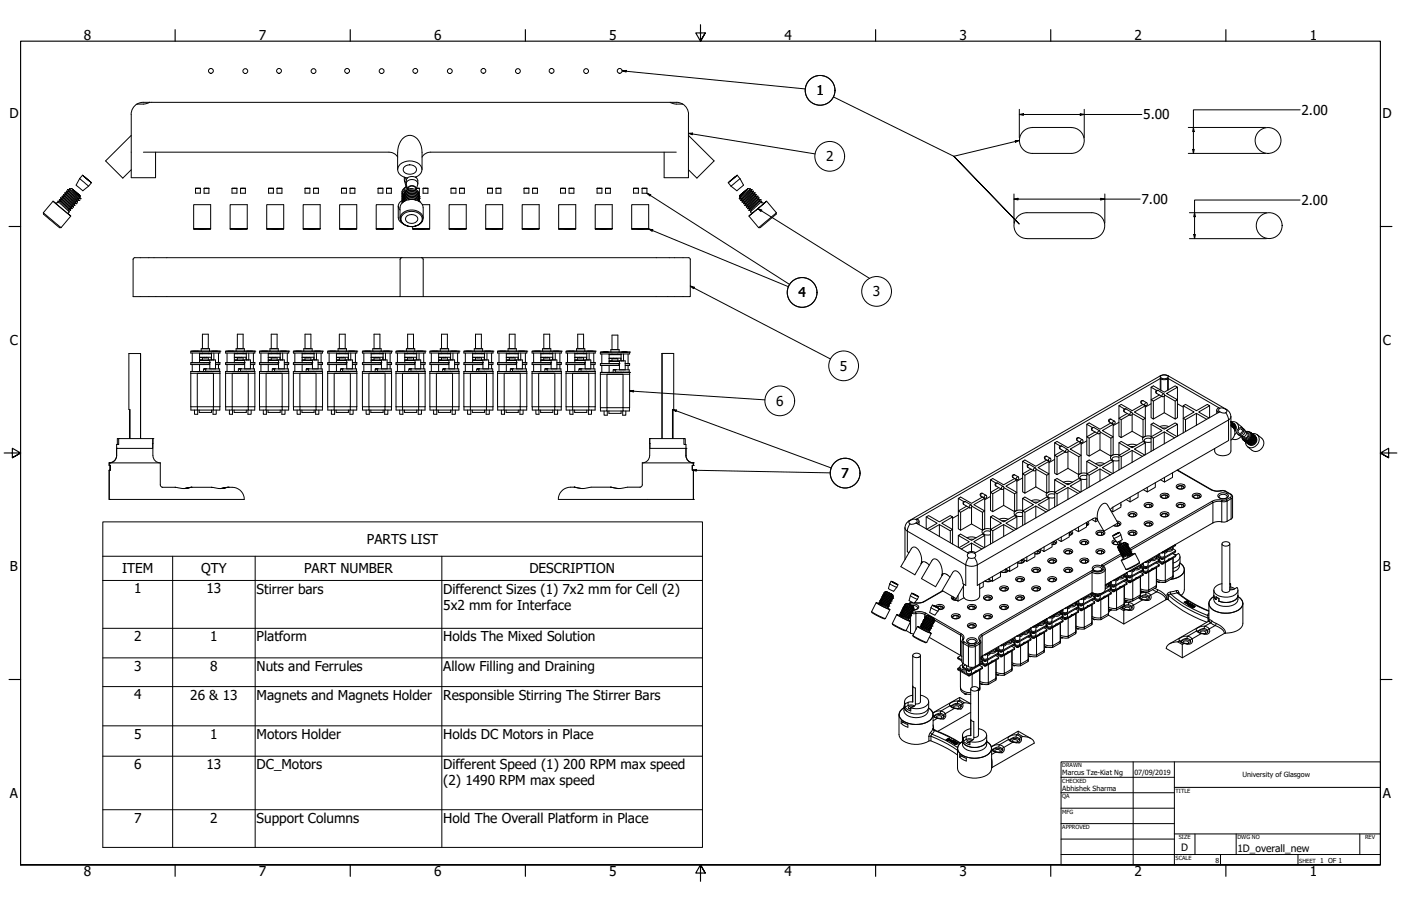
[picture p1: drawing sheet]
<svg xmlns="http://www.w3.org/2000/svg" width="864mm" height="559mm" viewBox="0 0 864 559" stroke-linecap="round" stroke-linejoin="round" font-family="sans-serif">
<defs><g id="words">
<g font-size="8.4">
<text x="52" y="24">8</text>
<text x="160" y="24">7</text>
<text x="268" y="24">6</text>
<text x="376" y="24">5</text>
<text x="483" y="24">4</text>
<text x="591" y="24">3</text>
<text x="699" y="24">2</text>
<text x="807" y="24">1</text>
<text x="503" y="59">1</text>
<text x="802" y="71">2.00</text>
<text x="6" y="73">D</text>
<text x="705" y="74">5.00</text>
<text x="852" y="73">D</text>
<text x="509" y="100">2</text>
<text x="704" y="126">7.00</text>
<text x="802" y="126">2.00</text>
<text x="492" y="183">4</text>
<text x="538" y="183">3</text>
<text x="6" y="213">C</text>
<text x="852" y="213">C</text>
<text x="518" y="229">5</text>
<text x="478" y="250">6</text>
<text x="519" y="295">7</text>
<text x="226" y="336">PARTS LIST</text>
<text x="6" y="352">B</text>
<text x="75" y="354">ITEM</text>
<text x="124" y="354">QTY</text>
<text x="187" y="354">PART NUMBER</text>
<text x="326" y="354">DESCRIPTION</text>
<text x="852" y="352">B</text>
<text x="83" y="366">1</text>
<text x="127" y="366">13</text>
<text x="158" y="366">Stirrer bars</text>
<text x="273" y="366">Differenct Sizes (1) 7x2 mm for Cell (2)</text>
<text x="273" y="376">5x2 mm for Interface</text>
<text x="83" y="396">2</text>
<text x="130" y="395">1</text>
<text x="158" y="396">Platform</text>
<text x="273" y="396">Holds The Mixed Solution</text>
<text x="83" y="414">3</text>
<text x="130" y="414">8</text>
<text x="158" y="414">Nuts and Ferrules</text>
<text x="273" y="414">Allow Filling and Draining</text>
<text x="83" y="431">4</text>
<text x="117" y="431">26 &amp; 13</text>
<text x="158" y="432">Magnets and Magnets Holder</text>
<text x="273" y="432">Responsible Stirring The Stirrer Bars</text>
<text x="83" y="456">5</text>
<text x="130" y="456">1</text>
<text x="158" y="456">Motors Holder</text>
<text x="273" y="456">Holds DC Motors in Place</text>
<text x="83" y="474">6</text>
<text x="127" y="474">13</text>
<text x="158" y="474">DC_Motors</text>
<text x="273" y="475">Different Speed (1) 200 RPM max speed</text>
<text x="273" y="484">(2) 1490 RPM max speed</text>
<text x="6" y="492">A</text>
<text x="852" y="492">A</text>
<text x="83" y="507">7</text>
<text x="130" y="507">2</text>
<text x="158" y="508">Support Columns</text>
<text x="273" y="508">Hold The Overall Platform in Place</text>
<text x="52" y="541">8</text>
<text x="160" y="541">7</text>
<text x="268" y="541">6</text>
<text x="376" y="541">5</text>
<text x="483" y="541">4</text>
<text x="591" y="541">3</text>
<text x="699" y="541">2</text>
<text x="807" y="541">1</text>
</g>
<g font-size="6.3">
<text x="728" y="525">D</text>
<text x="763" y="525">1D_overall_new</text>
</g>
<g font-size="4.4">
<text x="655" y="478">Marcus Tze-Kiat Ng</text>
<text x="699" y="478">07/09/2019</text>
<text x="766" y="479">University of Glasgow</text>
<text x="655" y="488">Abhishek Sharma</text>
</g>
<g font-size="4.2">
<text x="749" y="533">8</text>
<text x="814" y="533">1 OF 1</text>
</g>
<g font-size="3.5">
<text x="655" y="473">DRAWN</text>
<text x="655" y="483">CHECKED</text>
<text x="725" y="489">TITLE</text>
<text x="655" y="492">QA</text>
<text x="655" y="502">MFG</text>
<text x="655" y="511">APPROVED</text>
<text x="727" y="518">SIZE</text>
<text x="763" y="518">DWG NO</text>
<text x="841" y="518">REV</text>
<text x="725" y="530">SCALE</text>
<text x="801" y="533">SHEET</text>
</g>
</g></defs>
<!-- layer: Visible (ANSI) -->
<g fill="none" stroke="#000" stroke-width=".62">
<path d="M84 64a8 8 0 0 0-3 7v39h15v-16M84 64l4-1h330l3 1M92 63l-3 1h-5M413 63l3 1h5M421 64a8 8 0 0 1 3 7v39h-15v-16M81 84l-16 15 11 11 5-5M88 94h152a6 6 0 0 1 5 3M417 94h-152a6 6 0 0 0-5 3M424 84l16 15-10 11-6-5M631 81l2-2h2h25a8 8 0 0 1 8 8 8 8 0 0 1-8 8h-24a8 8 0 0 1-7-5 8 8 0 0 1 2-9zM40 119l1 1 5 5M40 119l7 7"/>
<path d="M40 119h1M41 118l7 7M41 118h.1M41 118v1M41 118h1M41 119l5 5M42 117l7 7M42 117v1M42 117h.1M42 117h1M42 118l5 5M43 116l6 6"/>
<path d="M43 116v1M43 117l5 5M44 116l5 5zM44 116h-1M45 117l4 4M45 117l4 4 1 1M45 117l5 6M45 117l4 3zM49 110l-2 4 4 4 5-5M49 110l6 5M51 108l5 5zM51 108l-2 2"/>
<path d="M52 109l3 3zM121 116h3zM121 116v3h3v-3M126 116h3zM126 116v3h3v-3M143 116v3h3v-3M143 116h3zM148 116h3zM148 116v3h3v-3M166 116h3zM166 116v3h3v-3M171 116h3z"/>
<path d="M171 116v3h3v-3M188 116h3zM188 116v3h3v-3M193 116h3zM193 116v3h3v-3M211 116v3h3v-3M211 116h3zM216 116h3zM216 116v3h3v-3M233 116h3zM233 116v3h3v-3M238 116h3z"/>
<path d="M238 116v3h3v-3M245 105v-11a9 9 0 0 1 8-10 10 10 0 0 1 7 10v11M248 118l1 2M248 119l1 2M248 118h.1M248 119h.1M248 120v1l1 1-1-2M248 119v1l1 1M249 117a2 2 0 0 0 0 3M249 109v3l1 1M249 111l2 5-1 2M249 109l2 2"/>
<path d="M249 103a4 4 0 0 1 8 2 4 4 0 0 1-5 2 4 4 0 0 1-3-3zM250 115a2.1 2.1 0 0 0-1 2 2.1 2.1 0 0 0 0 2M250 113a4 4 0 0 1 4-4 4 4 0 0 1 4 4M250 115l-1 2 1 1M250 115h.1M251 110h.1M251 117a2.6 2.6 0 0 1 3-3 2.6 2.6 0 0 1 3 3M251 117l-1-3a4 4 0 0 1 4-3 4 4 0 0 1 3 3v3M252 117a2.2 2.2 0 0 1 2-2 2.2 2.2 0 0 1 2 2M254 116a5 5 0 0 0-5 4M256 109a5 5 0 0 0 4-5 5 5 0 0 0-4-4 8 8 0 0 0-11 5 6 6 0 0 0 6 5M256 109v1"/>
<path d="M257 116h2zM258 120a5 5 0 0 0-5-4 5 5 0 0 0-4 5M259 116l-1 3M261 116h3zM261 116v3h3v-3M278 116v3h3v-3M278 116h3zM283 116h3zM283 116v3h3v-3M301 116h3zM301 116v3h3v-3M306 116h3z"/>
<path d="M306 116v3h3v-3M323 116h3zM323 116v3h3v-3M328 116h3zM328 116v3h3v-3M346 116v3h3v-3M346 116h2zM351 116h3zM351 116v3h3v-3M368 116h3zM368 116v3h3v-3M373 116h3z"/>
<path d="M373 116v3h3v-3M391 116h3zM391 116v3h3v-3M396 116h3zM396 116v3h3v-3M449 113l2 2M449 113l5-5zM450 112l3-3zM454 108l2 2M456 110l2 4-1 1-3 3-3-3M456 110l-5 5M461 117l-5 4"/>
<path d="M461 117l-5 4v2M461 117l-5 6M461 116h1M462 117l-5 5M462 116l-6 7M462 116v1M463 118l-5 5M463 117l-6 7M463 117h-1M463 117v1M463 117h.1M464 119l-5 5"/>
<path d="M464 118l-7 7 1-2M464 118h.1M464 118h-1M464 118l-6 7 1-1M464 118v1M465 119l-7 7M465 119h-1M465 119v1M27 131a16 16 0 0 0 7 7l3 2h1M27 131l11 9M33 124l-6 7M35 126l-2-2 11 9-2-1"/>
<path d="M36 124v1l-2 1 8 6M36 124l7 7M36 124h1M37 123l1 2 4 4M37 123l6 7M37 123h1M37 122l1 2 5 4M38 122l6 7M38 122h1M38 121l1 1 5 5M38 121l7 7M38 121h2"/>
<path d="M39 120l7 7M39 120h.1M39 120l1 1M39 120h1M40 121l5 5M42 129l1 1M42 129l1 2M43 131l-1 1M43 128l1 1M43 128v2M43 130h.1M44 133l-6 7"/>
<path d="M44 127l1 1M44 127v2M44 129h.1M45 126l1 1M45 126v2M45 128h.1M46 125l1 1M46 125v2M46 127h.1M46 124l2 1M46 124l1 2M47 123l2 1"/>
<path d="M47 123l1 2M48 125h.1M48 122l1 1M48 122l1 2M49 121h.1M49 122v1M49 122l1 1M49 123h1M245 127v7a4 4 0 0 0 3 4M247 135v-7a8 8 0 0 1 12-3l2 3v7M248 132a8 8 0 0 1 13 2 6 6 0 0 1-7 6 5 5 0 0 0 5-2 5 5 0 0 0 0-6 7 7 0 0 0-12 2 5 5 0 0 0 7 6 5 5 0 0 1-6-2 5 5 0 0 1 0-6zM248 121l1 2"/>
<path d="M248 122l1 2M248 120h.1M248 121h.1M248 123v2v-2M248 124a4 4 0 0 0-1 6M248 121v1l1 1M248 122v1l1 1M248 124v1v-1M248 125h.1M251 133a4 4 0 0 1 7 2 4 4 0 0 1-4 3 4 4 0 0 1-4-3zM252 123h2h3M252 123h2h2"/>
<path d="M254 140v1M258 124a6 6 0 0 0-9 0 6 6 0 0 1 9 0M258 121a5 5 0 0 0-4-4 5 5 0 0 0-5 4M258 122a5 5 0 0 0-4-4 5 5 0 0 0-5 4M258 123a5 5 0 0 0-3-4 5 5 0 0 0-5 2l-1 2M258 124a5 5 0 0 0-4-4 5 5 0 0 0-5 4M259 124a5 5 0 0 0-5-3 5 5 0 0 0-5 3 5 5 0 0 1 5-3 5 5 0 0 1 5 3M259 121a5 5 0 0 0-5-4 5 5 0 0 0-5 4M259 121a5 5 0 0 0-5-3 5 5 0 0 0-5 4M259 122a5 5 0 0 0-5-3 5 5 0 0 0-5 4M259 123a5 5 0 0 0-5-3 5 5 0 0 0-5 4M260 126h5v15h-11h11"/>
<path d="M456 121l5-5zM456 121h.1M457 120l3-3zM457 122l-1 1M457 122v2M458 123l-1 1M459 124l-1 2M459 127h.1M460 125l-2 1M460 125l-1 2M460 128h.1M460 126l-1 1"/>
<path d="M461 129h.1M461 127l5-5 1-1-7 7M461 127l-1 1M461 127v2M462 133l11-9zM462 133l6 7M462 130h.1M462 128v2M463 131v1M463 129l-1 1M463 129v2M465 120l-5 5"/>
<path d="M466 121l-5 5-1 2M466 121h1l-7 7M466 120l-7 7M466 120h.1M466 120h-1M466 120v1M468 122l-7 7M468 122h.1M468 122h-2M468 122l-7 7 1-1M468 122l-1 2-5 4M469 123l-7 7"/>
<path d="M469 123h-2M469 123l-1 2-5 4M469 124l-6 7M469 124v1l2 1M469 124h-1M473 124l6 7M479 131l-1 1-4 4-5 4h-1M479 131l-11 9M627 134l3-2 3-1h40a8 8 0 0 1 8 8 8 8 0 0 1-8 8h-40a8 8 0 0 1-7-5 8 8 0 0 1 1-8zM119 141v-15h11v15h-11h11M122 141h5M142 141v-15h10v15h-10h10"/>
<path d="M145 141h4M164 141v-15h11v15h-11h11M167 141h5M187 141v-15h10v15h-10h10M190 141h4M209 141v-15h11v15h-11h11M212 141h5M232 141v-15h10v15h-10h10M235 141h4M248 159l-1 1v23h-165v-23l1-1h341l2 1v23h-165v-23l-1-1M257 141h5M277 141v-15h10v15h-10h10"/>
<path d="M280 141h4M299 141v-15h11v15h-11h11M302 141h5M322 141v-15h10v15h-10h10M325 141h4M344 141v-15h11v15h-11h11M347 141h5M367 141v-15h10v15h-10h10M370 141h4M389 141v-15h11v15h-11h11M392 141h5M247 183h14"/>
<path d="M118 217h18v1h-18v-1h11M118 218v6h5v-6M124 217v-2h5v2M125 218h-2h7h-2M125 218h3M125 215v-9h3v9M125 218h.1M128 218h.1M129 217h7M130 218h.1M130 217h4M130 218v4"/>
<path d="M132 218v4M135 218v6M139 217h18v1h-18v-1h12M140 218v6h4v-6M146 217v-2h5v2M146 218h-2h8h-2M146 218h4M146 215v-9h4v9M146 218h.1M150 218h.1M151 217h6M152 218v4"/>
<path d="M152 217h4M153 218v4M156 218v6M160 217h18v1h-18v-1h12M161 218v6h4v-6M166 217v-2h6v2M167 218h-2h8h-2M167 218h4M167 215v-9h4v9M167 218h.1M171 218h.1M172 217h6"/>
<path d="M173 218h.1M173 217h4M173 218v4M174 218v4M177 218v6M181 217h18v1h-18v-1h11M182 218v6h4v-6M187 217v-2h5v2M188 218h-2h8h-2M188 218h4M188 215v-9h4v9M188 218h.1"/>
<path d="M192 218h.1M192 217h7M193 218h.1M194 217h4M194 218v4M195 218v4M198 218v6M202 217h18v1h-18v-1h12M203 218v6h4v-6M208 217v-2h6v2M209 218h-2h8h-2M209 218h4"/>
<path d="M209 215v-9h4v9M209 218h.1M213 218h.1M214 217h6M215 218h.1M215 217h4M215 218v4M216 218v4M219 218v6M223 217h18v1h-18v-1h12M224 218v6h5v-6M230 217v-2h5v2"/>
<path d="M231 218h-2h7h-2M231 218h3M231 215v-9h3v9M231 218h.1M234 218h.1M235 217h6M236 218h.1M236 217h4M236 218v4M238 218v4M240 218v6M244 217h18v1h-18v-1h12"/>
<path d="M245 218v6h4v-6M251 217v-2h5v2M251 218h-2h8h-2M251 218h4M251 215v-9h4v9M251 218h.1M255 218h.1M256 217h6M257 218h.1M257 217h4M257 218v4M258 218v4"/>
<path d="M261 218v6M265 217h18v1h-18v-1h12M266 218v6h4v-6M271 217v-2h6v2M272 218h-2h8h-2M272 218h4M272 215v-9h4v9M272 218h.1M276 218h.1M277 217h6M278 218h.1M278 217h4"/>
<path d="M278 218v4M279 218v4M282 218v6M286 217h18v1h-18v-1h11M287 218v6h4v-6M292 217v-2h5v2M293 218h-2h8h-2M293 218h4M293 215v-9h4v9M293 218h.1M297 218h.1M297 217h7"/>
<path d="M299 218v4M299 217h4M300 218v4M303 218v6M307 217h18v1h-18v-1h11M308 218v6h4v-6M313 217v-2h5v2M314 218h-2h7h-2M314 218h3M314 215v-9h3v9M314 218h.1M317 218h.1"/>
<path d="M318 217h7M319 218v4M319 217h5M321 218v4M324 218v6M328 217h18v1h-18v-1h12M329 218v6h4v-6M334 217v-2h6v2M335 218h-2h8h-2M335 218h4M335 215v-9h4v9M335 218h.1"/>
<path d="M339 218h.1M340 217h6M341 218h.1M341 217h4M341 218v4M342 218v4M345 218v6M349 217h18v1h-18v-1h11M350 218v6h4v-6M355 217v-2h5v2M356 218h-2h8h-2M356 218h4"/>
<path d="M356 215v-9h4v9M356 218h.1M360 218h.1M360 217h7M362 218v4M362 217h4M363 218v4M366 218v6M370 217h18v1h-18v-1h12M371 218v6h4v-6M372 217h2zM377 217v-1h5v1"/>
<path d="M377 219h-2h8h-2M377 219h4M377 216v-9h4v9M377 218v1M381 218v1M382 217h6M383 218v5M383 217h4M384 217h1zM384 218v5M385 217h1zM387 218v6"/>
<path d="M408 218v53M118 230h18M118 229v1M118 229h18v1M118 224h.1M118 230v23h4v-2h-4M118 229h.1M118 224v1h11M118 224h11M118 225v4h5v-4M123 222h6zM123 229h12"/>
<path d="M123 222h2M123 224h6M123 220h7M123 220l3 1M125 222v-1h3v1M126 220v1M126 224h.1M127 228h8v1h-8zM127 228h-2v1M127 220v1M127 224h.1M128 229h.1"/>
<path d="M128 224h1v1M129 228v-6h4v6M130 229h.1M130 220v2M132 229h.1M133 224h3v1h-3M135 229h1M135 225v3M135 229h.1M136 230v23h-4v-2h-10v-21h10v21h4M136 229h.1M139 230h18"/>
<path d="M139 229v1M139 229h18v1M139 224h1M139 230v21h4v2h-4v-2M139 229h1M140 224h-1v1h12M140 224h11M140 225v4h4v-4M144 222h7zM144 229h12M144 222h2M144 224h7"/>
<path d="M144 220h8M145 220l2 1M146 222v-1h4v1M147 220v1M147 224h.1M148 228v1h9v-1h-9M149 228h-2v1M149 220v1M149 224h.1M149 229h.1M150 224h1v1M151 228v-6h3v6"/>
<path d="M152 229h.1M153 229h.1M154 224h3v1h-3M156 229h1M156 225v3M156 229h.1M157 230v23h-4v-2h-10v-21h10v21h4M157 229h.1M160 230h18M160 229v1M160 229h18v1M160 224h1"/>
<path d="M160 230v23h4v-2h-4M160 229h1M161 224h-1v1h12M161 224h11M161 225v4h4v-4M165 222h7zM165 229h12M165 222h2M165 224h7M165 220h8M166 220l2 1M167 222v-1h4v1"/>
<path d="M168 220v1M168 224h.1M169 228h9v1h-9zM170 227l-2 1v1M170 220v1M170 224h.1M170 227v1M170 229h.1M171 224v1M172 228v-6h3v6M173 229h.1M173 220v2"/>
<path d="M174 229h.1M175 224h3v1h-3M177 229h1M177 225v3M177 229h.1M178 230v23h-4v-2h-10v-21h10v21h4M178 229h.1M181 230h18M181 229v1M181 229h18v1M181 224h1M181 229h1"/>
<path d="M181 230v21h4M182 224h-1v1h12M182 224h11M182 225v4h4v-4M186 222h7zM186 229h12M186 222h2M186 224h7M186 220h8M186 220l3 1M188 222v-1h4v1M189 220v1"/>
<path d="M189 224h.1M190 228h9v1h-9zM191 228h-2v1M191 220v1M191 224h.1M191 229h.1M192 224v1M193 228v-6h3v6M193 229h1M193 220v2M195 229h.1M196 224h3v1h-3"/>
<path d="M198 229h1M198 225v3M198 229h.1M199 230v23h-4v-2h-10v-21h10v21h4M199 229h.1M202 230h18M202 229v1M202 229h18v1M202 224h1M202 230v23h4v-2h-4M202 229h1M203 224h-1v1h12"/>
<path d="M203 224h11M203 225v4h4v-4M207 222h7zM207 229h12M207 222h2M207 224h7M207 220h8M208 220l2 1M209 222v-1h4v1M210 220v1M210 224h.1M211 228h9v1h-9z"/>
<path d="M212 228h-2v1M212 220v1M212 224h.1M212 229h.1M213 224v1M214 228v-6h3v6M215 229h.1M215 220v2M216 229h.1M217 224h3v1h-3M219 229h1M219 225v3"/>
<path d="M219 229h.1M220 230v23h-4v-2M220 229h.1M223 230h18M223 229v1M223 229h18v1M223 224h1M223 230v23h4v-2h-4M223 229h1M224 224h-1v1h12M224 224h11M224 225v4h5v-4"/>
<path d="M229 222h6zM229 229h11M229 222h2M229 224h6M229 220h7M229 220l2 1M231 222v-1h3v1M232 220v1M232 224h.1M233 228h8v1h-8zM233 228h-2v1M233 220v1"/>
<path d="M233 224h.1M233 229h.1M234 224h1v1M235 228v-6h4v6M236 229h.1M236 220v2M238 229h.1M239 224h2v1h-2M240 229h1M240 225v3M240 229h.1M241 230v21h-4v-21h-10v21h10"/>
<path d="M241 229h.1M244 230h18M244 229v1M244 229h18v1M244 224h1M244 229h1M244 230v21h4M245 224h-1v1h12M245 224h11M245 225v4h4v-4M249 222h7zM249 229h12"/>
<path d="M249 222h2M249 224h7M249 220h8M250 220l2 1M251 221v1M251 221h4v1M252 220v1M252 224h.1M253 228h9v1h-9zM254 228h-2v1M254 220v1M254 224h.1"/>
<path d="M254 229h.1M255 224h1v1M256 228v-6h3v6M257 229h.1M257 220v2M258 229h.1M259 224h3v1h-3M261 229h1M261 225v3M261 229h.1M262 230v23h-4v-2h-10v-21h10v21h4M262 229h.1"/>
<path d="M265 230h18M265 229v1M265 229h18v1M265 224h1M265 230v23h4v-2h-4M265 229h1M266 224h-1v1h12M266 224h11M266 225v4h4v-4M270 222h7zM270 229h12M270 222h2"/>
<path d="M270 224h7M270 220h8M271 220l2 1M272 222v-1h4v1M273 220v1M273 224h.1M274 228h9v1h-9zM275 228h-2v1M275 220v1M275 224h.1M275 229h.1M276 224v1"/>
<path d="M277 228v-6h3v6M278 229h.1M278 220v2M279 229h.1M280 224h3v1h-3M282 229h1M282 225v3M282 229h.1M283 230v21h-4v-21h-10v21h10M283 229h.1M286 230h18M286 229v1"/>
<path d="M286 229h18v1M286 224h1M286 230v23h4v-2h-4M286 229h1M287 224h-1v1h12M287 224h11M287 225v4h4v-4M291 222h7zM291 229h12M291 222h2M291 224h7M291 220h8"/>
<path d="M292 220l2 1M294 220v1M294 224h.1M295 228h9v1h-9zM296 228h-2v1M296 220v1M296 224h.1M296 229h.1M297 224v1M297 221h-4v1M297 221v1M298 228v-6h3v6"/>
<path d="M299 229h.1M300 229h.1M301 224h3v1h-3M303 229h1M303 225v3M303 229h.1M304 230v21h-4v-21h-10v21h10M304 229h.1M307 230h18M307 229v1M307 229h18v1M307 224h.1"/>
<path d="M307 230v23h4v-2h-4M307 229h1M307 224v1h11M307 224h11M308 225v4h4v-4M312 222h6zM312 229h12M312 222h2M312 224h6M312 220h7M312 220l3 1M314 222v-1h3v1"/>
<path d="M315 220v1M315 224h.1M316 228h8v1h-8zM316 228h-1v1M316 220v1M316 224h.1M317 229h.1M317 224h1v1M318 222v6M319 222h3v6M319 229h.1M321 229h.1"/>
<path d="M322 224h3v1h-3M324 229h1M324 225v3M324 229h.1M325 230v21h-4v-21h-10v21h10v2h4v-2M325 229h.1M328 230h18M328 229v1M328 229h18v1M328 224h1M328 230v21h4v2h-4v-2M328 229h1"/>
<path d="M329 224h-1v1h12M329 224h11M329 225v4h4v-4M333 222h7zM333 229h12M333 222h2M333 224h7M333 220h8M334 220h2M335 222v-1h4v1M336 228v1M336 224h.1"/>
<path d="M337 228h9v1h-9zM338 227l-2 1M338 220v1M338 224h.1M338 227v1M338 229h.1M339 224v1M340 228v-6h3v6M341 229h.1M341 220v2M342 229h.1M343 224h3v1h-3"/>
<path d="M345 229h1M345 225v3M345 229h.1M346 230v23h-4v-2h-10v-21h10v21h4M346 229h.1M349 230h18M349 229v1M349 229h18v1M349 224h1M349 230v23h4v-2h-4M349 229h1M350 224h-1v1h12"/>
<path d="M350 224h11M350 225v4h4v-4M354 222h7zM354 229h12M354 222h2M354 224h7M354 220h8M355 220l2 1M356 222v-1h4v1M357 220v1M357 224h.1M358 228h9v1h-9z"/>
<path d="M359 227l-2 1v1M359 220v1M359 224h.1M359 227v1M359 229h.1M360 224v1M361 222v6M361 222h3v6M362 229h.1M363 229h.1M364 224h3v1h-3M366 229h1"/>
<path d="M366 225v3M366 229h.1M367 230v21h-4v-21h-10v21h10v2h4v-2M367 229h.1M370 231h18M370 230h18v1M370 224h1M370 231v20h4v2h-4v-2M371 224h-1v1h12M371 230h-1v1M371 225v5h4v-5M375 223h7z"/>
<path d="M375 223h2M375 221h8M376 221h2M377 221v2M377 221h4v2M378 221h.1M378 224h.1M379 230v-2h9v2h-13M380 228h-2v2M380 221h.1M380 224h.1M380 228h.1"/>
<path d="M380 230h.1M381 224h1v1M382 224h-11M382 228v-5h3v5M383 230h.1M384 230h.1M385 224h3v1h-3M387 230h1M387 225v3M387 230h.1M388 231v20h-4v-20h-10v20h10v2h4v-2M710 239v19h1v-11"/>
<path d="M715 233l2 1 3-1M715 233l-150 87 1 1-1 2 31 18 2-1 3 1 150-87-1-1 1-2-31-18M715 233v7M715 232a2.9 2.9 0 0 1 5 1 2.9 2.9 0 0 1-5-1zM720 233v7M726 239v19h-2M80 253v18M120 253v3h2v-3M122 253h10M123 253v1h7v-1M131 253v3h2v-3M141 253v3h2v-3"/>
<path d="M143 253h10M144 253v1h8v-1M153 253v3h2v-3M162 253v3h2v-3M164 253h10M165 253v1h8v-1M174 253v3h2v-3M181 251v2h4v-2M183 253v3h2v-3M185 253h10M186 253v1h8v-1M195 253v3h2v-3"/>
<path d="M204 253v3h2v-3M206 253h10v3h2v-3M207 253v1h8v-1M216 251h-10v-21h10v21h4M226 253v3h2v-3M227 253h10v3h2v-3M229 253v1h7v-1M237 251v2h4v-2M244 251v2h4v-2M246 253v3h2v-3M248 253h10M249 253v1h8v-1"/>
<path d="M258 253v3h2v-3M267 253v3h2v-3M269 253h10v3h2v-3M270 253v1h8v-1M279 251v2h4v-2M288 253v3h2v-3M290 253h10M291 253v1h8v-1M300 253v3h2v-3M300 251v2h4v-2M309 253v3h2v-3M311 253h10"/>
<path d="M312 253v1h7v-1M320 253v3h2v-3M330 253v3h2v-3M332 253h10M333 253v1h8v-1M342 253v3h2v-3M351 253v3h2v-3M353 253h10M354 253v1h8v-1M363 253v3h2v-3M372 253v3h2v-3M374 253h10"/>
<path d="M375 253v2h8v-2M384 253v3h2v-3M415 253v18M684 259h1l2 1a1 1 0 0 1 0 1 1 1 0 0 1-1 0l-2-1zM690 250v19l1 1v-11M693 252h1l4 2a1 1 0 0 1 0 2 1 1 0 0 1-1 0l-4-2zM693 252l-3-2 1-1 7 4 7-4 1 1-7 4 7 4-1 1-7-4M695 255l-5 3 1 1 5-3M698 256v10l-7 4M704 247h1l2 1a1 1 0 0 1 0 2 1 1 0 0 1-1 0l-3-1zM705 259v11l-7-4M706 250v19l-1 1"/>
<path d="M710 249l-4 2M713 241h1l3 2a1 1 0 0 1 1 1 1.1 1.1 0 0 1-2 1l-3-3zM713 241l-3-2 1-1 7 4 6-4 2 1-7 4 7 4h-2l-6-3M715 244l-5 3h1l5-3M718 244v11l-7 3M724 247v11l-6-3M726 249l3 2M729 250v17M731 259v7M737 255v7M745 258l-6-4 7-4-2-1-7 4-6-4-2 1 7 4-7 4 2 1 6-4 7 4M746 250v8"/>
<path d="M750 253v2M751 252a3 3 0 0 1 5 1 2.8 2.8 0 0 1-3 2 2.8 2.8 0 0 1-2-3zM759 257a5 5 0 0 0-3-4l-36-21a5 5 0 0 0-5 0l-155 89a5 5 0 0 0-2 5v19M759 257v21a6 6 0 0 1-10 0v-1M73 271h-1v3M80 271v-18h-1v-35h8v53M94 274v3h-22M400 273l1 4h22M401 273h.1M408 271v-53h7v35v18M422 271v3M650 273v19l2 1v-11"/>
<path d="M654 275l-4-2 2-1 6 4 7-4 1 1-6 4 6 4-1 1-7-4M654 275l4 2a1 1 0 0 1 0 2 1 1 0 0 1-1 0l-4-2a1 1 0 0 1 0-1 1 1 0 0 1 1-1M655 278l-5 3 2 1 5-3M658 279v10l-6 4M664 270h1l2 1a1.1 1.1 0 0 1 1 2 1 1 0 0 1-2 0l-2-2zM666 273v19l-1 1M670 262v18l1 1v-11M670 272l-4 2M673 264l-3-2 1-1 7 4 7-4 1 1-6 4 6 3-1 1-7-3M674 264l4 2a1 1 0 0 1 0 1 1 1 0 0 1-1 0l-4-2a1 1 0 0 1 0-1 1 1 0 0 1 1 0M675 266l-5 3 1 1 6-3M678 267v10l-7 4"/>
<path d="M685 270v11l-7-4M686 262v18l-1 1M690 273v17M690 260l-4 3M695 275l2-1 4 1M698 278v7M706 273v7M710 269h-4a1.8 1.8 0 0 0-1 3l1 1h4M710 262v16M711 270v8M715 263h2h3M718 266v8"/>
<path d="M725 269l-6-3 7-4-2-1-6 4-7-4-1 1 6 4-6 3 1 1 7-4 6 4M726 262v7M757 272l-71 41M759 260v2M759 263h.1M759 260h.1M759 260l1 1v2M759 260h1a3 3 0 0 1 3 4M759 263v-2v-1a2.5 2.5 0 0 1 0 3M759 260l1 2v2v-2l-1-2M759 263a5 5 0 0 1 0 8M760 261a2.5 2.5 0 0 1 0 3l1-2-1-1"/>
<path d="M760 261h.1M760 261a2.5 2.5 0 0 1 1 3v-1l-1-2M760 261a2.7 2.7 0 0 1 1 4 2.7 2.7 0 0 0 0-4M761 261h.1M761 262h.1M761 262l1 1-1 3M761 262a2.8 2.8 0 0 1 0 4M762 261l4 3M762 267l-1 1M763 265a2.1 2.1 0 0 1 3 0 2.1 2.1 0 0 1-1 3 1.9 1.9 0 0 1-2-1 1.9 1.9 0 0 1 0-2zM765 269l-3 2h-2M766 269l1 2z"/>
<path d="M766 264a2.5 2.5 0 0 1 1 4 2.5 2.5 0 0 1-4 0M767 272h.1M767 265l1 2v2h-1h-3M768 272a3 3 0 0 0 4 0 3 3 0 0 0 0-4 4 4 0 0 1 4 3 4 4 0 0 1-3 5 4 4 0 0 1-3 0 4 4 0 0 1-2-4 3 3 0 0 0 4 0 3 3 0 0 0 0-4 3 3 0 0 1 0 4 3 3 0 0 1-4 1M768 266a2.4 2.4 0 0 1 3 2 2.4 2.4 0 0 1-2 3 2.1 2.1 0 0 1-3-2M768 266a2.1 2.1 0 0 1 1 4 2 2 0 0 1-3-1M768 267a1.5 1.5 0 0 1 1 2 1.5 1.5 0 0 1-2 0M769 266a3 3 0 0 1 2 4 3 3 0 0 1-4 1M771 267a3 3 0 0 1-1 4 3 3 0 0 1-4 0M771 267h.1M771 267a3 3 0 0 1 0 4 3 3 0 0 1-4 1 3 3 0 0 0 4-1 3 3 0 0 0 0-4M771 267a3 3 0 0 1 0 4 3 3 0 0 1-4 1"/>
<path d="M772 267a3 3 0 0 1 0 5 3 3 0 0 1-5 0M772 268a3 3 0 0 1 0 4 3 3 0 0 1-4 1M773 268a3 3 0 0 1-1 4 3 3 0 0 1-4 1M773 268a3 3 0 0 1 0 5 3 3 0 0 1-4 0M773 269a3 3 0 0 1 0 4 3 3 0 0 1-4 0M773 269a3 3 0 0 1 0 4 3 3 0 0 1-4 1M773 269h.1M774 269h.1M774 269a3 3 0 0 1 0 5 3 3 0 0 1-4 0M774 269a3 3 0 0 1 0 4 3 3 0 0 1-5 1M775 268l3 2a5 5 0 0 1 0 6 5 5 0 0 1-6 2l-3-2M67 285v2h1v3h-1v18h84a8 8 0 0 0-10-7"/>
<path d="M67 285h32M68 287v3M99 285a5 5 0 0 1-5-4v-10h-21v3h-1v7a4 4 0 0 1-5 4M99 285v14v1l1 1M396 285v14l-1 1h-1M396 285h31M427 287v3M427 285a4 4 0 0 1-4-4v-7h-1v-3h-22v10a5 5 0 0 1-4 4M427 285v2v3v18h-83a8 8 0 0 1 10-8M611 296v19l1 1v-11M614 298h1l3 2a1 1 0 0 1 1 1 1.1 1.1 0 0 1-2 1l-3-3zM614 298l-3-2 1-1 7 4 6-4 2 1-7 4 7 4-2 1-6-4"/>
<path d="M624 293h1l3 1a1 1 0 0 1 0 1 1 1 0 0 1-1 1l-3-2zM627 296v19l-2 1M630 285v18l2 1v-11M630 295l-3 2M634 287h1l3 2a1 1 0 0 1 1 1 1 1 0 0 1-2 0l-4-2zM634 287l-4-2 2-1 6 4 7-4 2 1-7 3 7 4-2 1-6-4M636 289l-6 3 2 1 5-3M638 290v10l-6 4M644 282l1-1 2 2a1 1 0 0 1 1 1 1 1 0 0 1-2 0l-2-1zM645 293v11l-7-4M647 285v18l-2 1M650 296v17"/>
<path d="M650 283l-3 2M655 297h3h3M665 282v11l-7-4M666 296v7M670 292h-3a1.8 1.8 0 0 0-2 3l2 1 3-1M670 285v16M671 293v7M675 286l2-1 4 1M678 289v8M686 292l-6-4 6-3-1-1-7 4-7-4-1 1 7 3-7 4 1 1 7-4 6 4M686 285v7M690 281l-4-1a1.8 1.8 0 0 0-1 3l1 1h4"/>
<path d="M691 282v7M706 281l-7-4 7-4-1-1-7 4-7-4-1 1 6 4-6 4 1 1 7-4 6 3M712 298v3l-5 2M718 294v3l-3-1M723 292v2l-5 3M726 290l21 12 2 1h6l4 2 1 1-1 14a8 8 0 0 1-8 2l-3 1-67 38M728 300v1M100 301h8M108 301h1a16 16 0 0 0 9 0h-5M113 301h5zM118 301h12M131 301h1a16 16 0 0 0 9 0h-6"/>
<path d="M136 301h5zM376 300l-13 1a15 15 0 0 1-9-1l5 1M395 300l-9 1a15 15 0 0 1-10-1l6 1M571 319l7 4-7 3M587 319v17M591 307v19l1 1v-11M591 318l-4 2M594 310l1-1 4 2a1 1 0 0 1 0 2 1 1 0 0 1-1 0l-4-2zM594 309l-3-2h1l7 3 7-3h1l-7 4 7 4-1 1-7-4M596 312l-5 3 1 1 5-3M599 313v10l-7 4M606 316v11l-7-4"/>
<path d="M607 307v19l-1 1M608 305l-2-1a1.1 1.1 0 0 0-2 1 1 1 0 0 0 1 1l2 1a1 1 0 0 0 1 0 1 1 0 0 0 0-1M611 319v17M611 306l-4 2M616 301l-5 3 1 1 5-3M619 301v11l-7 4M625 305v11l-6-4M627 319v7M630 315h-3a1.8 1.8 0 0 0-2 3h2h3M630 307v17M632 316v7M636 309l2-1 3 1"/>
<path d="M638 312v7M646 315l-6-4 7-4h-2l-7 3-6-3h-2l7 4-7 4 2 1 6-4 7 4M647 307v8M650 303h-3a1.8 1.8 0 0 0-2 2 1.8 1.8 0 0 0 2 2h3M652 305v7M658 301v7M666 304l-6-4 6-4-1-1-7 4-6-4-2 1 7 4-7 4 2 1 6-4 7 3M675 320v2l-2-2M676 320l4 8 9-5-6-11a2.4 2.4 0 0 0-3-2 2.4 2.4 0 0 0-2 2l-1 4v5a1.7 1.7 0 0 0-3-1l-72 41M686 313l-2 1M686 313v3l-1-1M691 310v3l-5 3"/>
<path d="M696 317a2 2 0 0 1 2 0 2 2 0 0 1 2 1l-2 1a1.2 1.2 0 0 1-1 0 1.2 1.2 0 0 1-1-2zM697 307v3l-3-2M699 317v2M702 304v3l-5 3M706 312l2 1 2-1M706 312l2-1h1l1 1M707 301v2l-2-1M709 311v2M716 317a2 2 0 0 1 2 0 2 2 0 0 1 2 1l-2 1a1.2 1.2 0 0 1-1 0 1.2 1.2 0 0 1-1-2zM716 306a2 2 0 0 1 2-1 2 2 0 0 1 2 2h-2a1.2 1.2 0 0 1-1 0 1.2 1.2 0 0 1-1-1zM719 305v2M719 317v2"/>
<path d="M726 312l2 1a1 1 0 0 0 1 0 1 1 0 0 0 0-2h-2l-1 1M726 301l1 1 2-1h1M726 301l1-1h2l1 1M728 311v2M736 306a2.1 2.1 0 0 1 2-1 2.1 2.1 0 0 1 2 2h-2a1.2 1.2 0 0 1-2 0 1.2 1.2 0 0 1 0-1zM738 305v2M751 306l1 1 2 1 2-1 1-1M560 322l1-1a2.3 2.3 0 0 1 2-1 2.3 2.3 0 0 1 2 2v1a2.4 2.4 0 0 1-3 1 2.4 2.4 0 0 1-2-2zM567 322v2M571 326v-7l1-1 7 4 7-4 1 1-6 4 6 4h-1l-7-3-6 3M579 324v7M586 327v8"/>
<path d="M591 330v8M591 338l6-4-6-4 1-1 7 4 7-4 1 1-7 4 7 4M593 339l6-4 6 4M596 332l2-1 4 1M599 335v5M607 330v8M611 326h-4a1.8 1.8 0 0 0-1 3l1 1h4M612 327v8M616 320h2h3M619 324v7M626 326l-6-3 7-4-2-1-6 4-7-4-1 1 6 4-6 4h1l7-3 6 3M644 337v3l-3-1"/>
<path d="M649 334v3l-5 3M649 336v-2l1 1a1.3 1.3 0 0 1 0 1 1.3 1.3 0 0 1-1 0M654 331v3l-2-1M659 328l2 1M659 328v3l-5 3M659 328v2M659 340v2M661 329l-2 1M665 325v3l-3-1M667 335a2 2 0 0 1 2-1 2 2 0 0 1 1 1l-2 1a1.2 1.2 0 0 1-1 0 1.2 1.2 0 0 1 0-1zM669 334v2M670 323v1"/>
<path d="M670 322v3l-5 3M676 329l2-1h2v1M676 329l2 1 2-1M677 321l-2 1M679 328v2M679 340v2M686 331l1 1M686 330l4-2zM687 330l2-1zM688 334l-2 1a2.3 2.3 0 0 0 4 0l-1-1M689 323v1M689 334v2"/>
<path d="M689 323h1a1.7 1.7 0 0 1-1 2 1.7 1.7 0 0 1-2-1M689 338h1M689 337h.1M689 339h.1M689 337l4-2zM689 339h1M690 339h1M690 336l3-1zM690 328l1 2M690 339h.1M691 339l-1 1M691 336l-2 1"/>
<path d="M691 330l1 3-2 1-1 1-2-3M691 330l-4 2M693 335h1M694 335l-4 3M694 335h1M694 335l-5 2M694 335h.1M694 336h1l-5 3M695 335l-6 3h1M695 335l-6 4M695 335l-1 1-4 3M695 337h1l-6 3"/>
<path d="M695 336l-4 3M695 336l-5 3M695 338h1l-6 3M696 337l-6 3M696 337l-5 3M696 338l-5 4M696 337h.1M696 339h1l-6 3M696 329l2-1h1l1 1M696 329l2 1 2-1M696 338l-4 4M696 340h1l-5 3"/>
<path d="M696 338h.1M699 328v2M706 324h2h2M706 324l2-1h1l1 1M709 323v1M719 340h-1v3h-1h-2v-2M720 340l-2 1M720 340h.1M723 337l-1 2h-2M723 339l2 1-8 4-4-1M723 339l-1 1h-3M723 338v1"/>
<path d="M725 340l-8 5-4-2M753 335v29a2.8 2.8 0 0 0 5 0v-29M753 335a2.5 2.5 0 0 1 3-1 2.5 2.5 0 0 1 2 2 2.5 2.5 0 0 1-3 1 2.5 2.5 0 0 1-2-2zM549 358l5 3zM549 359l-1 1M550 359l3 1zM559 340l1 1M569 347l-5 8-9-5 7-12a2.4 2.4 0 0 1 4 1l2 5v4a2.4 2.4 0 0 1 2-2 2.4 2.4 0 0 1 2 2l1 1M581 354l-4 8-9-5 6-11a2.4 2.4 0 0 1 3-1 2.4 2.4 0 0 1 2 1l2 5v4a2.3 2.3 0 0 1 2-1 2.3 2.3 0 0 1 2 1l1 1M597 342a2.9 2.9 0 0 1 4 1 2.5 2.5 0 0 1-2 2 2.5 2.5 0 0 1-3-3zM606 359v3l-2 1M610 357v2"/>
<path d="M611 358l-2 1-2-1M612 356v3l-3-2M617 353v3l-5 3M617 353a2.9 2.9 0 0 0 4-1l-1-1v2M622 350v2l-2-1M627 358l2 1a1 1 0 0 0 1 0 1 1 0 0 0 0-2h-2l-1 1M627 347v3l-5 2M629 346l2 1h-2h-2M630 346v1M630 357v2M633 343v3l-3-1M637 352a2.1 2.1 0 0 1 2-1 2.1 2.1 0 0 1 2 1l-2 1a1.2 1.2 0 0 1-2 0 1.2 1.2 0 0 1 0-1z"/>
<path d="M638 341v2l-5 3M639 351v2M641 341l-2-1v2M641 341l-1 1h-2M647 346a2.1 2.1 0 0 1 2-1 2.1 2.1 0 0 1 1 2h-1a1.2 1.2 0 0 1-2 0 1.2 1.2 0 0 1 0-1zM647 357a2.1 2.1 0 0 1 2 0 2.1 2.1 0 0 1 1 1l-1 1a1.2 1.2 0 0 1-2 0 1.2 1.2 0 0 1 0-2zM649 346v1M649 357v2M656 341l2-1h2l1 1M656 341l2 1 2-1h1M657 352a2.1 2.1 0 0 1 2-1 2.1 2.1 0 0 1 1 1l-2 1a1.2 1.2 0 0 1-1 0 1.2 1.2 0 0 1 0-1zM659 351v2"/>
<path d="M667 346a2 2 0 0 1 2-1 2 2 0 0 1 1 2h-2a1.2 1.2 0 0 1-1 0 1.2 1.2 0 0 1 0-1zM669 346v1M673 352v14l-68 39M674 351l3 1 2-1M676 341l2-1h2v1M676 341l2 1 2-1M679 349l2 1v1v13a6 6 0 0 1-8 2M688 357v3a1.6 1.6 0 0 1-2 1 1.6 1.6 0 0 1-1-2M689 357l-1 1M689 357h.1M690 340h1M690 341l6-3-1 1-4 2"/>
<path d="M690 341h1M691 342h1M691 342h.1M691 340l-1 1M691 346l3 5M691 342l6-3-1 2-4 2M691 342l1 1M691 341v1M692 343l5-3-1 1-3 2M692 343h1M692 342h-1M692 343h.1"/>
<path d="M693 343l-1 1M693 358l2 2-4 2 3-2h1M693 355a2.4 2.4 0 0 1-1 2 2.4 2.4 0 0 1-3 0M694 358l2 1 4-2-4 2-2-1M694 355l-1 1 1 1-7 4-3-1M695 357l-1 1-7 4-4-2v1l-2 1M695 353l-9 5M695 356v2h1h2v-2M695 356h-1M697 341h1l-6 3M697 342h-1l-1 1M697 341l1 1-3 1 2-1"/>
<path d="M698 341l-1 1M698 341l-2 1h1M698 341h.1M698 352v2l-1 1h-2v-2M698 342l-5 3-1-1M698 342l2-1-9 5 1-1M698 358l5-2v11l-5 3zM699 351l-1 1M699 351l-1 2M699 351h.1M700 341l2 6M701 356l-1 1"/>
<path d="M702 347v1l-5 2-3 1M702 347l-8 4M703 353l2 1-4 2v1l3-2 1-1M703 350l1 1-7 5-4-2M703 349a2.4 2.4 0 0 1-1 3 2.4 2.4 0 0 1-3-1M703 356v11M704 352l3 1 3-2v1l-4 2-2-2M704 350h-1M705 351l-1 1-8 4-3-1-1 1h-2M705 347l-1 1-7 4h-1M705 350v2h1h2v-2M705 351h-1"/>
<path d="M708 353l5-3v11l-5 3zM709 346h-1v3h-1h-2v-2M709 346l-1 1M711 351h-1M713 347l2 1-4 3 3-2 1-1M713 343l-1 2h-2M713 344l2 1-8 5-4-1M713 344h2M713 344l-2 2h-2M713 344h.1M713 358l2 1h3M713 350v11"/>
<path d="M713 359h2M714 346l2 1 4-2v1l-3 2-3-1M714 346l-7 5-4-2-1 1-2 1M715 342h-1l-7 5h-1M715 345l-1 1M715 344v2l1 1 2-1v-2M715 345h-1M717 340l8-4v1l-8 4h-1M718 347l5-3v11l-5 3zM721 345h-1M723 341l2 2-4 2 4-2 1-2a4 4 0 0 1 1 4 4 4 0 0 1-4 2M723 355v2l-5 2v-1l-5-1"/>
<path d="M723 341l2 1M723 355v2M723 344v11M727 348v1M727 347a5 5 0 0 1 3 5 5 5 0 0 1-3 4l-5 1M727 343v4a5 5 0 0 1-4 4M730 351v13v2l-2 1M753 360h-1a4 4 0 0 0-4 4 4 4 0 0 0 4 4 9 9 0 0 0 11-4v-2l-3 2h-2M758 360h1M537 377l1 1 4 3 4 1M537 377l9 5M540 372l-3 5"/>
<path d="M542 372h-2l9 4-2-1M542 371l-1 1 2 1 4 2M542 371l6 3-1-1M542 372l2 1h-1M542 371l6 2M542 371h1M543 370l6 2M543 370l6 2h-1M543 370v1M543 371l4 2M543 371h-1M543 369l6 2"/>
<path d="M543 369l1 1M543 369h.1M543 371l5 1M543 372l5 2h-1M543 372l4 2M543 372h-1l1 1 4 2M544 368l5 3M544 368v1M544 368h.1M544 370l4 2M544 370h-1M544 367l6 3"/>
<path d="M544 367v1M544 369l5 2M544 369h-1M544 367l6 2M544 367h1M544 367h.1M544 368l5 2M545 366l6 2M545 366v1M545 367l4 2M545 367h-1M545 367l5 1"/>
<path d="M545 365l6 2M545 365l1 1M546 366l4 2M546 366h-1M546 365h-1M546 365h.1M546 365l4 2zM547 365l3 2zM547 374v1M548 372h1M548 372v1M548 373h-1"/>
<path d="M548 373h.1M548 360v3l1 1 2 1 2-3M548 360l5 2M549 376l-3 6M549 371h.1M549 371l-1 1M549 370v1M549 369l1 1M550 370h-1M550 368v1M550 370h.1M550 369h-1"/>
<path d="M550 368h1M550 367l1 1M550 368h.1M551 368h-1M551 368h.1M553 379l-3 6M554 361l-1 1M554 380l-1-1 8 4-1-1M555 379l-1 1h1l5 3v-1M555 379l6 2-1-1M555 379l1 1M555 378l6 2"/>
<path d="M555 378l1 1M555 378h.1M555 378h1M556 377l5 3-5-2M556 377l5 3v-1M556 377v1M556 379l5 1M556 379h-1M556 376l6 3M556 376h1M556 376v1M556 376h.1"/>
<path d="M556 380l5 1M556 380l3 1h2M556 380l-1-1 1 1 4 2v-1M556 376l6 2h-1l-4-2M556 376l6 2v-1M556 377l6 2M556 377h.1M557 375l6 2M557 375h.1M557 375h1M557 374l6 2M557 374l1 1"/>
<path d="M557 375l4 2h2M557 375l-1 1M557 374v1M558 373l5 3M558 373h.1M558 373v1M558 375l5 1M558 374h.1M558 374l5 2M558 374h-1M558 373l5 2v-1M558 373l5 2"/>
<path d="M559 372h.1M559 372l-1 1M559 372l4 2zM560 372l2 2zM561 380h.1M561 367l-1 3 3 2h1l1-2M561 367l4 3M561 378l1 1M562 379h.1M562 366l4 2zM562 366l-1 1M562 376l1 1"/>
<path d="M562 372h-2M563 377h.1M563 376h.1M563 366l3 2zM563 375v1M566 375l-1 1h-2M566 368l-1 2M571 380l5 2M571 380h.1M572 380h.1M572 380l4 2zM572 380h-1"/>
<path d="M572 380l3 1zM574 375l-1 3 2 1h1l2-2M574 375l4 2M575 373l4 2zM575 373l-1 2M576 374l2 1zM578 374a1.9 1.9 0 0 1 2 0 1.9 1.9 0 0 1 1 1l-2 1M579 375l-1 2M580 374v2M581 364l-12 7-5 1M587 369l2 1M588 369h-1"/>
<path d="M590 380v2M591 367v4l-3-2v-1M594 360v2M594 369l-3 2M595 361l-1-1a7 7 0 0 0-6-8l-7 12 8 5 5-7M597 375a2 2 0 0 1 2-1 2 2 0 0 1 2 1l-2 1a1.2 1.2 0 0 1-1 0 1.2 1.2 0 0 1-1-1zM600 374v2M604 360v8a6 6 0 0 1-10 0v-6M607 369l2-1h1l1 1M607 369l2 1 2-1M610 368v2M610 380v2"/>
<path d="M617 363a2 2 0 0 1 2-1 2 2 0 0 1 2 2h-2a1.2 1.2 0 0 1-1 0 1.2 1.2 0 0 1-1-1zM617 375a2 2 0 0 1 2-1 2 2 0 0 1 2 1l-2 1a1.2 1.2 0 0 1-1 0 1.2 1.2 0 0 1-1-1zM620 363v1M620 374v2M627 369l1 1h2l1-1M627 369l1-1h2l1 1M630 368v2M637 363a2.1 2.1 0 0 1 2-1 2.1 2.1 0 0 1 2 2h-2a1.2 1.2 0 0 1-2 0 1.2 1.2 0 0 1 0-1zM639 363v1M650 380l-2 1M650 380h.1M653 378v1h-3"/>
<path d="M654 378a2.4 2.4 0 0 1-2 2 2.4 2.4 0 0 1-2 0M654 379h1M655 378h-1M655 379l-8 5-3-1M655 377l-8 4h-1M655 377v-1l-8 5M655 379h.1M655 379h-1M655 380h.1M658 379l-1 2-2-1M658 375v2a1.6 1.6 0 0 1-2 1 1.6 1.6 0 0 1-1-1M659 374l-1 1"/>
<path d="M660 374l-2 2M660 374h.1M661 379h-1M663 376l2 1-4 2v1l4-2v-1M663 372l-1 1h-2M663 372l-1 2h-3M663 378v12M664 375l2 1 4-2v1l-3 2-3-2M665 373h-2l2 1M665 374l-8 5-3-2M665 374v1l-8 4-3-1M665 370l-9 5"/>
<path d="M665 373v2h1h2v-2M665 374h.1M668 376l5-3v11l-5 3zM669 369h-1v3h-1h-2v-2M670 369l-2 1M670 369h.1M671 374h-1M673 370l2 1-4 3 4-2v-1M673 366l-1 2h-2M673 367l2 2-8 4-4-1M673 367l-1 1-1 1-2-1M673 373v11"/>
<path d="M675 369l2 1 4-2v1l-4 2-3-1M675 369l-9 5-3-2M675 367h-2M675 368v1M675 367v2l1 1 2-1v-2M675 368h-1M678 366l-1 1-2-1M679 370l4-3v11l-4 3zM681 368h.1M681 361l4-2v1l-4 2M683 364l2 2-4 2 4-2M683 378v2l-4 2v-1h-3l-3-1"/>
<path d="M683 379l10 6 26-15a94 94 0 0 0 25 14M683 362v1h-2M683 362h2M683 361v1M683 378v2M683 376h5M683 376h2M683 367v11M684 361h-1M685 363l2 1 3-2v1l-3 2-3-1M685 362l-8 5-3-1-7 4h-1M685 361v1"/>
<path d="M685 362h-1M685 363l-8 5-4-2M685 376l-2 2M685 376h.1M688 361v2l-1 1-2-1M688 364l5-3v12l-5 2zM691 362h-1M692 375h.1M692 375a4 4 0 0 1 6 0M693 377v8M693 373v1l-5 2v-1h-5M693 370l5 1"/>
<path d="M693 361v12M693 372v2M693 376a1.8 1.8 0 0 1 2-2 1.8 1.8 0 0 1 2 2h-1M693 370l2 1M695 371l-2 1M698 375a4 4 0 0 1-6 0M702 369a5 5 0 0 0 6 0M703 369a4 4 0 0 1 5 0M703 367v1l-5 3v-1l-5-1M703 364l5 1M703 367v1M703 364l1 1"/>
<path d="M704 370a1.8 1.8 0 0 1 1-2 1.8 1.8 0 0 1 2 2M704 365l-1 1M713 361v1l-5 3v-1l-5-1M713 361v1M726 366a65 65 0 0 0 19 11M730 371h.1M730 371v1M731 372h.1M731 371h-1M731 371h.1M731 371h2l-2 1h-1M731 371v1"/>
<path d="M732 371h.1M732 371v1M732 372v1M732 373h.1M732 373h1zM732 372h2l-2 1M732 372h-1l1 1M732 372h.1M733 373h1zM733 374l2-1h-1h2l-2 1zM733 373v1M733 372h.1"/>
<path d="M734 374h.1M734 372v1M734 373h.1M735 374h1h1l-2 1zM735 373v1M735 374l1 1M735 374v1M735 375h.1M735 374h.1M736 374l-1 1M736 374v1M736 374h.1"/>
<path d="M745 372v9M748 367l2 3M748 368a5 5 0 0 0-3 5 5 5 0 0 0 4 4 15 15 0 0 0 17-3 5 5 0 0 0-3-6M748 364v6M750 370v-2l1 1v2M750 370h.1M751 371h.1M758 360h1v2M758 363l2 1M759 362l2 1M759 362h-1M763 367a8 8 0 0 1-10 4h-2"/>
<path d="M763 364v6M766 372v12a10 10 0 0 1-11 7l-26 15-10-6a6 6 0 0 1 7-4M550 385l1 1 4 2 8 3M561 381h.1M561 383l-2 6-9-4M563 392v1l4 2 4 1M563 392l8 4M566 386l-3 6M567 387l5 3 1-1M567 387l-1-1 8 5-1-1M567 386l6 2M567 387h2v1"/>
<path d="M567 386v1M567 386h1M568 385l6 3M568 385l6 3-1-1M568 385v1M568 384l6 3M568 384l6 3v-1M568 384l1 1M568 386l5 2M569 384h.1M569 384l6 2M569 384l6 2-1-1"/>
<path d="M569 385h-1M569 385l5 2M569 387l4 1M569 387l2 1 2 1M569 387h-2l2 1 4 1M569 383l6 2M569 383l1 1M569 384l5 2M569 384h-1M569 382l6 3M569 382l6 3v-1M569 382l1 1"/>
<path d="M570 384l3 1h2M570 384h-1M570 381l6 3M570 381l6 3-1-1M570 381v1M570 383l5 2M570 383h-1M570 381l6 2M570 381h1M570 380l6 3M570 380v1M570 382l6 2"/>
<path d="M570 382h-1M571 381l4 2h1M571 381h-1M571 380h-1M573 388h1M573 393l20 12M573 388h.1M574 391l-3 5M574 387h.1M575 385h.1M576 382h.1M576 382v1"/>
<path d="M576 384h.1M587 381l2-1h1l1 1M587 381l2 1 2-1M594 394l-1 2v12l1 1a7 7 0 0 0 6 3l4-2 1-2v-12l-1-2M597 396l2 1 3-1M597 386a2 2 0 0 1 2-1 2 2 0 0 1 2 2h-2a1.2 1.2 0 0 1-1 0 1.2 1.2 0 0 1-1-1zM600 386v1M607 381l2-1h1l1 1M607 381l2 1 2-1M616 399l-8 5h-1M619 398l-1 3h-2v-2M620 397l-1 1"/>
<path d="M620 397l-1 2M620 397h.1M624 399l1 1-3 2v1l3-2v-1M624 395l-1 1h-2M624 396l1 1-8 5-3-2M624 396l-2 1h-2M624 395v1M625 398l2 1 4-2-3 2-3-1M625 395h-1M625 397v1l-8 4-3-2-1 2h-2M625 393v1l-8 4M626 396v2h1h2v-2"/>
<path d="M626 396h-1M629 392v2l-1 1h-2v-2M629 398l5-2v11l-5 3zM630 391l-1 1M630 391l-1 2M630 391h.1M632 396l-1 1M634 393l1 1-3 2v1l3-2v-1M634 389l-1 1-2 1M634 390l1 1-7 5-4-2M634 390l-2 1h-2M634 389v1"/>
<path d="M634 396v11M635 392l2 1 4-2v1l-4 2-3-2M635 390h-1M635 391v1l-8 4-3-1M635 387v1l-7 4h-1M636 390v2h1h1l1-2M636 391h-1M639 393l5-3v11l-5 3zM640 386h-1v3h-1h-2v-2M640 386l-1 1M642 391h-1M644 387l1 1-3 3 3-2v-1"/>
<path d="M644 384l1 2-8 4-3-1M644 384l-2 2h-2M644 384h.1M644 390v11M645 386l2 1 4-2v1l-4 2-3-1M645 384h-1M645 382l-8 4M645 385v1l-8 5-3-2M645 382l-8 5h-1M645 399h-1h5M645 382h.1M645 384l1 2 1 1 1-1v-2"/>
<path d="M645 385h.1M645 399h.1M648 380v3v1l-2-1-1-1M649 387l5-3v12l-5 2zM652 385h-1M653 382l2 1-3 2v1l3-3M653 396v1l-4 2v-1h-3h-2M654 395l-1 2M654 393l4 1M654 393l1 1M654 384v12M655 381l2 1 3-3v1l-3 2-3-1"/>
<path d="M655 380l-8 5-3-2-1 2h-2M658 381l5-2v11l-5 2zM663 390v1l-5 3v-2h-4M663 390v1M663 387l5 1M663 387l2 1M665 388h.1M673 384v1l-5 3v-1l-5-1M673 384v1M673 381l3 1h3M674 382h1M675 382h.1"/>
<path d="M728 396h1a4 4 0 0 0 5 0M728 396a4 4 0 0 1 6 0M729 398v8M729 396a1.8 1.8 0 0 1 2-1 1.8 1.8 0 0 1 2 1l-1 1M739 389a4 4 0 0 0 5 1l1-1M739 390a4 4 0 0 1 5 0M740 390a1.7 1.7 0 0 1 2-1 1.7 1.7 0 0 1 1 1v1M745 383l-24 14M563 404v29M563 404l2-1 2 1a2.5 2.5 0 0 1-2 2 2.5 2.5 0 0 1-2-2zM567 404v29l-1 1h-2v1l-3 2M590 406h1l2 2"/>
<path d="M592 412l-1 1 6 3 4-2v1l-4 2-6-4-1-1M592 411v2l4 1M592 414v11l2 2h4M592 404l-2 2 3 1M593 409l1 3M593 410l-1 1v1l1 1h2M594 411v1M596 413v2l1 1 2-1v-2M596 410v2a1.6 1.6 0 0 0 1 1 1.6 1.6 0 0 0 2-1M602 414h-1M604 410l2 2-4 2 3-2h1M604 413v11v2h-1"/>
<path d="M605 405h1l-1 1M605 407h.1M606 409l1 1 4-2v1l-3 2-3-1M606 409h-1l-7 5-4-2M606 408h-1v1l-7 4-4-2 1-1M606 407v2l1 1 2-1v-2M609 403l-1 3h-2v-2M609 410l5-3v11l-5 3zM610 403h-1M610 403l-1 1M612 408h-1M614 404l2 1-4 3 3-2 1-1"/>
<path d="M614 418v1l-5 3v-1l-5-1M614 401a2.4 2.4 0 0 1-1 2 2.4 2.4 0 0 1-3 0M614 416h5M614 407v11M614 418v1M614 416h2M615 403l2 2 4-3v1l-4 2-2-1M615 401h-1l1 2-7 4-3-1M616 401l-1 2-7 5-3-2M616 402h-1M616 416h-1M619 401l-1 3h-1l-1-1"/>
<path d="M619 404l5-3v12l-5 2zM622 402h-1M624 413v1l-5 2v-1h-5M624 410l5 1M624 401v12M624 412v2M624 410h2M626 411h-1M634 407v1l-5 3v-1h-3l-2-1M634 404l5 1M634 407v1M634 404l1 1"/>
<path d="M636 405h-1M644 401v1l-5 3v-1l-5-1M644 401v1M557 436a5 5 0 0 0-3 5 5 5 0 0 0 3 4 15 15 0 0 0 17-2 4 4 0 0 0-2-6M557 436v2M558 435l-1 1a3 3 0 0 0 2 3M558 433a6 6 0 0 0 7 7 6 6 0 0 0 7-7M558 436l1 2 2 1v-2M558 434v2M561 437h-1M563 429l-3 1a3 3 0 0 0-2 4M563 433l-5 1"/>
<path d="M563 423l1 1v10M563 436l-1-1-2 1v1h1M564 435h-3l-3 1M567 429h2a4 4 0 0 1 3 4 4 4 0 0 1-3 3l-4 1h-4M572 437v1M586 436a5 5 0 0 0 6 0M587 436a4 4 0 0 1 5 0M588 437a1.7 1.7 0 0 1 1-2 1.7 1.7 0 0 1 2 2M592 430v2M592 424a5 5 0 0 0 6 4M594 428h2M594 433l4 1"/>
<path d="M596 428h.1M598 434l-6-4-17 10M598 439l-20 12M598 425v29M599 424a2.5 2.5 0 0 1 2-1 2.5 2.5 0 0 1 2 2 2.5 2.5 0 0 1-3 1 2.5 2.5 0 0 1-1-2zM599 424v-8l5-3v11l-1 1v28l-1 2h-2v1l-2 1M604 421l5 1M604 424v2M604 421l2 1M606 422h-1M554 441v12a9 9 0 0 0 10 6h4l6-2 10 5 6 4M555 445l5 2v2a4 4 0 0 1-5-4z"/>
<path d="M557 446h-2M575 441v9l9 4 8 4M576 442a5 5 0 0 0 6 0M576 442a4 4 0 0 1 6 0M577 443a1.7 1.7 0 0 1 2-2 1.7 1.7 0 0 1 2 2h-1M583 456h2h-1l1-1v1l-1 1zM584 456v1M584 456h.1M584 457h.1M585 455v2M585 457l1-1 1 1h-1zM585 456h.1"/>
<path d="M586 458l2-1zM586 457h.1M587 457h.1M587 458h1v-1l1 1-1-1v2zM587 458h.1M588 457h.1M588 457v2v-1M588 457v1M588 459l1-1h2l-2 1zM589 459h1M589 459h.1M589 458h.1"/>
<path d="M589 458h1M589 458l1 1M589 458v1M590 459h-1M590 459h.1M593 457a8 8 0 0 0 11 4l1-1a4 4 0 0 0 3-3M593 457a5 5 0 0 0-3 5 5 5 0 0 0 4 4 15 15 0 0 0 17-2 4 4 0 0 0-3-7M593 453v6M594 457l2 1 2 1v-2M594 455v2M598 458h-2M598 449a4 4 0 0 0-4 6"/>
<path d="M598 453l-4 2M598 444l2 1v10M599 457h-3v1h2M600 456h-3l-3 1M603 449l2 1a4 4 0 0 1 3 4 4 4 0 0 1-4 3l-3 1-3-1M608 453v6M622 456a5 5 0 0 0 6 1l1-1M623 457a4 4 0 0 1 5 0M624 457a1.7 1.7 0 0 1 2-1 1.7 1.7 0 0 1 1 1v1M628 451v2M630 454l5 1a4 4 0 0 1 3 3l-27 16M635 455l-7-4-17 10"/>
<path d="M590 462v12a9 9 0 0 0 10 6 11 11 0 0 0 11-5v-1M592 465l4 3v1a4 4 0 0 1-4-4zM593 466l-1 1M611 462v12M612 462a4 4 0 0 0 6 1M612 463a4 4 0 0 1 6 0M613 463a1.8 1.8 0 0 1 2-1 1.8 1.8 0 0 1 2 1l-1 1"/>
<circle cx="130" cy="44" r="1.5"/>
<circle cx="151" cy="44" r="1.5"/>
<circle cx="172" cy="44" r="1.5"/>
<circle cx="193" cy="44" r="1.5"/>
<circle cx="214" cy="44" r="1.5"/>
<circle cx="235" cy="44" r="1.5"/>
<circle cx="256" cy="44" r="1.5"/>
<circle cx="277" cy="44" r="1.5"/>
<circle cx="298" cy="44" r="1.5"/>
<circle cx="319" cy="44" r="1.5"/>
<circle cx="340" cy="44" r="1.5"/>
<circle cx="361" cy="44" r="1.5"/>
<circle cx="382" cy="44" r="1.5"/>
<circle cx="782" cy="87" r="8"/>
<circle cx="782" cy="139" r="8"/>
<circle cx="764" cy="266" r="1.4"/>
<circle cx="585" cy="456" r=".3"/>
</g>
<!-- layer: Visible Narrow (ANSI) -->
<g fill="none" stroke="#000" stroke-width=".62">
<path d="M716 234v7M716 233h-1M716 232h-1M720 233h.1M720 232h.1M720 234v7M685 259h-1v1M687 260h-1v1M694 252l-1 1v1M698 254l-2 1 1 1M705 247l-1 1v1M707 248l-1 1v1"/>
<path d="M714 241l-1 1v1M717 243l-1 2M751 254v1M751 251l1 1M752 254h-1M756 255l1 4 2-2M756 252v1M654 275l-1 2M658 277l-1 1v1M665 270l-1 1v1M667 271l-1 1v1M674 264l-1 1"/>
<path d="M678 266l-1 1M697 276h2M710 271h-4h-1l1 1M716 264h3M757 272v-13l-155 89v13M615 298l-1 1v1M625 293l-1 2M628 294h-1v2M635 287h-1v1M638 289h-1v1M645 281l-1 1v1M647 283l-1 1"/>
<path d="M657 298h2M670 293h-3l-1 1v1M677 287h2M690 282h-4l-1 1 1 1M725 299a3 3 0 0 1 5 2 3 3 0 0 1-5-1zM726 290l20 12M595 309l-1 1v1M599 311l-2 1 1 1M606 304l-1 1v1M608 305l-1 1v1M618 300l-1 2M630 316h-3l-1 1v1"/>
<path d="M637 310h3M650 305h-3l-1 1v1M676 320l1 1M691 311v1M696 316a3 3 0 0 1 5 2 3 3 0 0 1-6-1zM696 318a2.4 2.4 0 0 1 4 0M706 311a3 3 0 0 1 5 1 3 3 0 0 1-6-1zM706 312a2.5 2.5 0 0 1 4 0M715 316a3 3 0 0 1 6 2 3 3 0 0 1-6-1zM715 305a3 3 0 0 1 6 1 3 3 0 0 1-6 0zM716 318a2.5 2.5 0 0 1 4 0M716 306a2.5 2.5 0 0 1 4 0"/>
<path d="M725 311a3 3 0 0 1 5 1 3 3 0 0 1-5-1zM726 301a2.4 2.4 0 0 1 4 0M726 312a2.4 2.4 0 0 1 4 0M735 305a3 3 0 0 1 5 1 3 3 0 0 1-5 0zM736 306a2.4 2.4 0 0 1 4 0M747 302l3 1h3M747 309l2-1h4v1h-3l-2 1zM747 309l-51 30M748 310v13M748 310l-51 30M751 305a4 4 0 0 1 6 1 4 4 0 0 1-6 0zM751 306a3 3 0 0 1 6 0"/>
<path d="M753 303h2M753 308h3v1h-3v13M755 303h1M755 303l3 2M758 307l1 1M758 307l-2 1M759 305v1l-1 1M759 308l-3 1v13M759 308v12M760 306l-1 2M558 326l1 2M559 328l36 20"/>
<path d="M559 328v12M561 323l-2 5M561 321h-1M565 323h.1M565 320h.1M566 323h.1M598 333h2M611 328h-4l-1 1 1 1M617 321h3M640 340l1 1M641 339v2l-1 1h-2M650 334l1 1"/>
<path d="M651 333v1v1l-2 1M656 339a3 3 0 0 1 5 2 3 3 0 0 1-5-1zM659 328l2 1M661 328v1l-2 1M666 334a3 3 0 0 1 5 1 3 3 0 0 1-5-1zM666 335a2.4 2.4 0 0 1 4 0M670 323v1M670 322l1 1-1 1M676 328a3 3 0 0 1 5 1 3 3 0 0 1-5-1zM676 339a3 3 0 0 1 5 2 3 3 0 0 1-5-1zM676 329a2.4 2.4 0 0 1 4 0M687 333l-2 1a3 3 0 0 0 3 2 3 3 0 0 0 3-2"/>
<path d="M688 334h-1l-1 1M688 321l3 1v2h-2h-3M689 322l1 2M690 334v1M696 328a3 3 0 0 1 5 1 3 3 0 0 1-6-1zM696 329a2.4 2.4 0 0 1 4 0M706 322a3 3 0 0 1 5 1 3 3 0 0 1-6 0zM706 324a2.5 2.5 0 0 1 4 0M725 336v1M725 340h.1M569 347l-1 1M581 354v1"/>
<path d="M595 348v13M596 341h1M597 344l-2 4M601 344l1 4-3 1-4-1M601 341h.1M611 358l-1 1-3-1M620 351h.1M621 351v1M622 352l-2 1h-3M626 356a2.9 2.9 0 0 1 3 0 2.9 2.9 0 0 1 2 2 3 3 0 0 1-5-1zM627 358a2.4 2.4 0 0 1 4 0M630 345l1 1"/>
<path d="M632 345l-1 2h-1h-3M636 351a2.9 2.9 0 0 1 3-1 2.9 2.9 0 0 1 2 2 3 3 0 0 1-5-1zM637 352a2.4 2.4 0 0 1 4 0M646 345a2.9 2.9 0 0 1 3-1 2.9 2.9 0 0 1 2 2 3 3 0 0 1-5 0zM646 356a2.9 2.9 0 0 1 3 0 2.9 2.9 0 0 1 2 2 3 3 0 0 1-5-1zM646 346a2.5 2.5 0 0 1 5 0M646 358a2.5 2.5 0 0 1 5 0M656 351a2.9 2.9 0 0 1 3-1 2.9 2.9 0 0 1 2 2 3 3 0 0 1-5-1zM656 341a2.5 2.5 0 0 1 5 0M656 352a2.5 2.5 0 0 1 5 0M666 345a3 3 0 0 1 3-1 3 3 0 0 1 2 2 3 3 0 0 1-5 0zM666 346a2.4 2.4 0 0 1 4 0"/>
<path d="M674 351a3 3 0 0 1 5 0M674 349a4 4 0 0 1 6 2 4 4 0 0 1-7-1zM676 341a2.4 2.4 0 0 1 4 0M681 351a6 6 0 0 1-8 2l-68 39M685 359v1M687 358h.1M691 342l-12 7h1a1.9 1.9 0 0 1 0 2 1.9 1.9 0 0 1-2 2h-2l-3-1-68 39M691 342l-11 7M694 353v1M694 357v1M694 360h.1M696 352h.1"/>
<path d="M696 356h.1M696 359h.1M697 352h.1M697 356h.1M697 359h.1M704 347v1M704 351v1M704 354v1M706 347h.1M706 350v1M706 353v1M707 346v1"/>
<path d="M707 350v1M707 353v1M714 342h.1M714 346h.1M714 349h.1M716 341h.1M716 344v1M716 347v1M717 340v1M717 344v1M717 347v1M725 343h.1"/>
<path d="M727 349a4 4 0 0 1-4 4M727 347a4 4 0 0 1 3 5 4 4 0 0 1-3 4l-5 1M561 372h.1M561 373a3 3 0 0 1 5 2l-3 1M561 372l-1 1M561 379h.1M561 380v11M561 378h4v10M562 377h2M562 374h2l2 1M563 372h-2M569 371l-1 1h-4"/>
<path d="M570 379l1 1M570 379v2M571 378l-1 1M571 378l-3-1h-4l1 1h2l3 1M571 378l22 13M577 374a3 3 0 0 1 5 0l-1 1-2 1M577 374h2h2v1M581 364l-11 7M587 379a3 3 0 0 1 3-1 3 3 0 0 1 2 3 3 3 0 0 1-6-1zM587 368v1l3 1M588 368l-1 1M597 374a2.9 2.9 0 0 1 3-1 2.9 2.9 0 0 1 2 2 3 3 0 0 1-6-1z"/>
<path d="M597 375a2.4 2.4 0 0 1 4 0M607 379a2.9 2.9 0 0 1 2-1 2.9 2.9 0 0 1 3 3 3 3 0 0 1-6-1zM607 368a2.9 2.9 0 0 1 2-1 2.9 2.9 0 0 1 3 2 3 3 0 0 1-6-1zM607 369a2.4 2.4 0 0 1 4 0M616 374a2.9 2.9 0 0 1 3-1 2.9 2.9 0 0 1 3 2 3 3 0 0 1-6-1zM616 362a2.9 2.9 0 0 1 3-1 2.9 2.9 0 0 1 3 2 3 3 0 0 1-6 0zM617 375a2.5 2.5 0 0 1 4 0M617 364a2.5 2.5 0 0 1 4 0M626 368a2.9 2.9 0 0 1 3-1 2.9 2.9 0 0 1 2 2 3 3 0 0 1-5-1zM627 369a2.4 2.4 0 0 1 4 0M636 362a2.9 2.9 0 0 1 3-1 2.9 2.9 0 0 1 2 2 3 3 0 0 1-5 0zM637 364a2.4 2.4 0 0 1 4 0"/>
<path d="M655 376v1M655 380v1M656 379h.1M657 375h.1M657 379h.1M665 370v1M665 374v1M665 377v1M666 370h.1M666 373v1M666 376v1M667 369v1"/>
<path d="M667 373v1M667 376v1M675 369h.1M675 371v1M676 367v1M676 370v1M677 367v1M677 370v1M685 363h.1M685 366h.1M686 361v1M686 364v1"/>
<path d="M687 361v1M687 364v1M690 375l3 2 1-1M691 375l3 1M694 376h.1M696 373l-5 1M696 373l1 1 1 1M696 372h2l1 1M696 372h-3M696 372v1M697 371l-1 1M699 373a2.5 2.5 0 0 1-1 3 2.5 2.5 0 0 1-3 0h-1"/>
<path d="M699 373l-1 1M702 369l2 1M702 368l1 1M704 370l-5 3M705 370h-1M706 367h-2l-2 2M706 367l2 1v1M707 366l2 1M707 366h-4M707 366l-1 1M707 365v1M709 367a2.5 2.5 0 0 1 0 3 2.5 2.5 0 0 1-4 0h-1"/>
<path d="M709 367l-1 1M711 364l2 1M712 363h1a11 11 0 0 1 6 6M713 365a8 8 0 0 1 6 5M713 365l-4 2M714 364l-1 1M719 367v3M720 370v-3l9 7 8 4 8 3M721 365l1 1-3 1M725 364h1l1 1M725 364l-4 1-2 2M725 364l1 2 1-1"/>
<path d="M727 365v1M730 371v1M731 372h.1M731 371h.1M732 371v1M732 371h.1M732 372h.1M732 372v1M732 373h.1M733 373h.1M733 371h.1M733 372v1"/>
<path d="M735 374v1M735 375h.1M735 374h.1M736 374v1M736 374h.1M745 377l-11-5-8-6h-4l6 5 8 5 8 4 1-2M745 379l-1 1 1 1M748 370a7 7 0 0 0 9 4l3-1a4 4 0 0 0 3-3M748 368a4 4 0 0 0-3 4 4 4 0 0 0 3 4 15 15 0 0 0 17-1 4 4 0 0 0-2-7M570 382h.1M576 382l16 10v12M587 381a2.4 2.4 0 0 1 4 0"/>
<path d="M593 396l1 1M594 394l-2-2 1-1a2.4 2.4 0 0 1 1 3M594 394l-1 1M594 394v2M594 397l3 2v12M594 397v12M594 396v1M594 396l3 2M596 395a4 4 0 0 1 6 1 4 4 0 0 1-6-1zM597 396a3 3 0 0 1 5 0M597 385a2.9 2.9 0 0 1 3-1 2.9 2.9 0 0 1 2 2 3 3 0 0 1-6 0zM597 386a2.4 2.4 0 0 1 4 0"/>
<path d="M601 398v1M601 398h-4v1h2h2M601 399l3-2v13M601 399v12M603 396l-2 2M604 395h.1M604 395l-1 1 1 1 1-1M605 391v1M605 391l-1 1a2.1 2.1 0 0 0 0 3M605 392l-1 2M605 392v13M607 381a2.4 2.4 0 0 1 4 0"/>
<path d="M615 399h.1M617 398h.1M625 393v1M625 397v1M625 400v1M627 392h.1M627 396h.1M627 399h.1M628 392h.1M628 396h.1M628 399h.1M635 387v1"/>
<path d="M635 391v1M635 394v1M637 387h.1M637 390v1M637 393v1M637 386v1M645 382h.1M645 386h.1M645 389h.1M647 381h.1M647 384v1M647 387v1"/>
<path d="M647 380v1M655 383h.1M656 382h.1M657 382h.1M727 395l1 1 2 1M727 395l-1 1 3 2 1-1M727 395h1a4 4 0 0 1 6 1M730 397h.1M732 392l2 1 1 1M732 392a5 5 0 0 0-5 3M732 392v2M735 394a2.5 2.5 0 0 1-1 3 2.5 2.5 0 0 1-3 0h-1"/>
<path d="M735 394l-1 1M738 389l2 2M738 389l1 1M738 389l-6 3M739 389a4 4 0 0 1 6 0M740 391l-5 3M741 391h-1M743 386l2 2M743 386a5 5 0 0 0-6 3h1M743 386l-1 2M745 381v1M745 381v2"/>
<path d="M745 383l1 1M745 381v2l1-1 2 2a10 10 0 0 1 7 7M745 388a2.5 2.5 0 0 1 0 3 2.5 2.5 0 0 1-3 0h-2M745 388l-1 1M746 384l3 2M746 384l-3 2M747 383l-1 1M749 386a8 8 0 0 1 6 5M749 386l-4 2M750 384l-1 2M591 406h.1M591 413h.1"/>
<path d="M594 411v1M597 413v1M597 416v1M598 413v1M598 416v1M605 405v1M605 409h.1M605 412h.1M607 404h.1M607 407v1M607 410v1M608 403v1"/>
<path d="M608 407v1M608 410v1M615 403h.1M615 406h.1M617 402h.1M617 404v1M557 437a4 4 0 0 0-3 4 4 4 0 0 0 3 4 15 15 0 0 0 17-2 4 4 0 0 0-2-6M557 438a8 8 0 0 0 11 4l3-1 1-3M560 433v2M580 440l-3 1-1 1-1-1M580 440l2 1M580 439l3 1"/>
<path d="M580 439h-2l-3 1M580 439v1M586 435l2 2M586 435l-6 4M588 437l-5 3M589 437h-1M590 434h-2l-2 2v-1M590 434l2 1M590 432h2l2 1-1 1M590 432l3 2M590 432a5 5 0 0 0-5 3h1M590 432v2"/>
<path d="M592 435v1M593 434a2.5 2.5 0 0 1 0 3 2.5 2.5 0 0 1-3 0h-2M593 434l-1 1M573 454v3M574 452a1.4 1.4 0 0 1 0 1 1.4 1.4 0 0 1-1 1M574 457v-3l10 5 6 4M575 450h1M575 449l-2 3v2M575 442l3 1M575 447l1 3M578 443l-3 2M578 443h.1"/>
<path d="M582 441v1M583 440a2.5 2.5 0 0 1-1 3 2.5 2.5 0 0 1-3 0h-1M583 440l-1 1M583 456v1M584 456v1M584 457h.1M584 456h.1M585 456v1M585 456h.1M586 456v1M586 457h.1M587 457h.1"/>
<path d="M588 457h.1M589 458v1M589 458h.1M590 459h.1M590 458h.1M590 458v1M592 458l-8-4-8-3-2 2 9 4 7 4M593 459a8 8 0 0 0 11 4l3-1 1-3M593 457a4 4 0 0 0-3 5 4 4 0 0 0 3 4 15 15 0 0 0 17-2 4 4 0 0 0-2-7M596 454v2M616 459l3 2M616 459h-2l-3 2"/>
<path d="M616 459v2M622 456l2 2-5 3M622 456l1 1M622 456l-6 3M627 453h1l2 1-1 1zM627 453a5 5 0 0 0-6 3h1M627 453l-1 2M628 456a4 4 0 0 0-6 0M628 456l1-1a2.5 2.5 0 0 1 0 3 2.5 2.5 0 0 1-3 0h-1M628 456h1M611 463l3 1M611 468l1 5"/>
<path d="M611 462l1 1M614 464l-3 1M614 464h.1M618 462a4 4 0 0 0-6 0M618 462v1M619 461a2.5 2.5 0 0 1-1 3 2.5 2.5 0 0 1-3 0h-1M619 461l-1 1"/>
</g>
<g fill="#000">
<circle cx="731" cy="372" r=".2"/>
<circle cx="745" cy="383" r=".2"/>
</g>
<!-- layer: Visible (ANSI) -->
<g fill="#000">
<circle cx="40" cy="119" r=".3"/>
<circle cx="465" cy="119" r=".3"/>
<circle cx="37" cy="123" r=".3"/>
<circle cx="38" cy="121" r=".3"/>
<circle cx="47" cy="126" r=".3"/>
<circle cx="49" cy="124" r=".3"/>
<circle cx="50" cy="123" r=".3"/>
<circle cx="249" cy="123" r=".3"/>
<circle cx="249" cy="121" r=".3"/>
<circle cx="249" cy="120" r=".3"/>
<circle cx="259" cy="122" r=".3"/>
<circle cx="259" cy="124" r=".3"/>
<circle cx="259" cy="121" r=".3"/>
<circle cx="456" cy="123" r=".3"/>
<circle cx="457" cy="124" r=".3"/>
<circle cx="457" cy="125" r=".3"/>
<circle cx="458" cy="126" r=".3"/>
<circle cx="467" cy="121" r=".3"/>
<circle cx="469" cy="123" r=".3"/>
<circle cx="136" cy="217" r=".3"/>
<circle cx="157" cy="217" r=".3"/>
<circle cx="178" cy="217" r=".3"/>
<circle cx="199" cy="217" r=".3"/>
<circle cx="220" cy="217" r=".3"/>
<circle cx="241" cy="217" r=".3"/>
<circle cx="262" cy="217" r=".3"/>
<circle cx="283" cy="217" r=".3"/>
<circle cx="304" cy="217" r=".3"/>
<circle cx="325" cy="217" r=".3"/>
<circle cx="346" cy="217" r=".3"/>
<circle cx="367" cy="217" r=".3"/>
<circle cx="374" cy="217" r=".3"/>
<circle cx="385" cy="217" r=".3"/>
<circle cx="388" cy="217" r=".3"/>
<circle cx="129" cy="224" r=".3"/>
<circle cx="151" cy="224" r=".3"/>
<circle cx="171" cy="224" r=".3"/>
<circle cx="192" cy="224" r=".3"/>
<circle cx="213" cy="224" r=".3"/>
<circle cx="235" cy="224" r=".3"/>
<circle cx="256" cy="224" r=".3"/>
<circle cx="276" cy="224" r=".3"/>
<circle cx="297" cy="224" r=".3"/>
<circle cx="318" cy="224" r=".3"/>
<circle cx="339" cy="224" r=".3"/>
<circle cx="360" cy="224" r=".3"/>
<circle cx="382" cy="224" r=".3"/>
<circle cx="388" cy="230" r=".3"/>
<circle cx="72" cy="277" r=".3"/>
<circle cx="94" cy="271" r=".3"/>
<circle cx="400" cy="271" r=".3"/>
<circle cx="423" cy="277" r=".3"/>
<circle cx="759" cy="260" r=".3"/>
<circle cx="760" cy="261" r=".3"/>
<circle cx="761" cy="261" r=".3"/>
<circle cx="766" cy="271" r=".3"/>
<circle cx="768" cy="273" r=".3"/>
<circle cx="769" cy="273" r=".3"/>
<circle cx="769" cy="274" r=".3"/>
<circle cx="771" cy="267" r=".3"/>
<circle cx="772" cy="268" r=".3"/>
<circle cx="773" cy="268" r=".3"/>
<circle cx="773" cy="269" r=".3"/>
<circle cx="67" cy="285" r=".3"/>
<circle cx="67" cy="287" r=".3"/>
<circle cx="67" cy="290" r=".3"/>
<circle cx="427" cy="285" r=".3"/>
<circle cx="427" cy="290" r=".3"/>
<circle cx="427" cy="287" r=".3"/>
<circle cx="67" cy="308" r=".3"/>
<circle cx="141" cy="301" r=".3"/>
<circle cx="354" cy="300" r=".3"/>
<circle cx="427" cy="308" r=".3"/>
<circle cx="690" cy="339" r=".3"/>
<circle cx="695" cy="335" r=".3"/>
<circle cx="695" cy="336" r=".3"/>
<circle cx="697" cy="339" r=".3"/>
<circle cx="697" cy="340" r=".3"/>
<circle cx="690" cy="341" r=".3"/>
<circle cx="692" cy="343" r=".3"/>
<circle cx="542" cy="371" r=".3"/>
<circle cx="543" cy="370" r=".3"/>
<circle cx="544" cy="367" r=".3"/>
<circle cx="545" cy="366" r=".3"/>
<circle cx="546" cy="365" r=".3"/>
<circle cx="548" cy="374" r=".3"/>
<circle cx="549" cy="372" r=".3"/>
<circle cx="549" cy="371" r=".3"/>
<circle cx="550" cy="369" r=".3"/>
<circle cx="556" cy="377" r=".3"/>
<circle cx="556" cy="376" r=".3"/>
<circle cx="557" cy="374" r=".3"/>
<circle cx="559" cy="372" r=".3"/>
<circle cx="561" cy="380" r=".3"/>
<circle cx="562" cy="378" r=".3"/>
<circle cx="563" cy="376" r=".3"/>
<circle cx="571" cy="380" r=".3"/>
<circle cx="572" cy="380" r=".3"/>
<circle cx="695" cy="376" r=".3"/>
<circle cx="706" cy="370" r=".3"/>
<circle cx="726" cy="366" r=".3"/>
<circle cx="735" cy="374" r=".3"/>
<circle cx="568" cy="385" r=".3"/>
<circle cx="568" cy="384" r=".3"/>
<circle cx="569" cy="383" r=".3"/>
<circle cx="569" cy="382" r=".3"/>
<circle cx="570" cy="381" r=".3"/>
<circle cx="574" cy="388" r=".3"/>
<circle cx="575" cy="386" r=".3"/>
<circle cx="576" cy="383" r=".3"/>
<circle cx="732" cy="397" r=".3"/>
<circle cx="742" cy="391" r=".3"/>
<circle cx="745" cy="383" r=".3"/>
<circle cx="590" cy="437" r=".3"/>
<circle cx="592" cy="437" r=".3"/>
<circle cx="592" cy="436" r=".3"/>
<circle cx="576" cy="450" r=".3"/>
<circle cx="580" cy="443" r=".3"/>
<circle cx="581" cy="443" r=".3"/>
<circle cx="582" cy="442" r=".3"/>
<circle cx="589" cy="458" r=".3"/>
<circle cx="626" cy="458" r=".3"/>
<circle cx="628" cy="458" r=".3"/>
<circle cx="629" cy="456" r=".3"/>
<circle cx="616" cy="464" r=".3"/>
<circle cx="617" cy="464" r=".3"/>
<circle cx="618" cy="463" r=".3"/>
</g>
<!-- layer: Symbol (ANSI) -->
<g fill="none" stroke="#000" stroke-width=".62">
<path d="M383 44l3-1v1zM383 44l114 11M514 60l74 36 40 42-40-42 40-9M424 82h3v1zM424 82l78 13M626 87h2l-2 1zM399 119l2 1v1zM399 119l88 56M467 129l3 1h-1zM467 129l69 43M400 141l2 1v1zM400 141l86 36"/>
<path d="M426 176l2 1-1 1zM426 176l86 45M388 241h3v1zM388 241l84 6M415 253h2v1zM415 253l97 36M427 290h2v1zM427 290l85 2M63 343v-21h370v21M63 343h370v15M63 343v180h370v-165M63 358h370"/>
<path d="M106 343v180M157 343v180M272 343v180M63 388h370M63 406h370M63 423h370M63 448h370M63 466h370M63 499h370"/>
<circle cx="505" cy="56" r="9"/>
<circle cx="506" cy="56" r="9"/>
<circle cx="511" cy="96" r="9"/>
<circle cx="540" cy="180" r="9"/>
<circle cx="494" cy="180" r="9"/>
<circle cx="520" cy="226" r="9"/>
<circle cx="481" cy="247" r="9"/>
<circle cx="521" cy="292" r="9"/>
</g>
<!-- layer: Border (ANSI) -->
<g fill="none" stroke="#000" stroke-width=".7">
<path d="M108 18v7M216 18v7M324 18v7M432 15v10l-3-5h6l-3 5 3-5M540 18v7M648 18v7M756 18v7M6 140h7M851 140h7M3 279h10l-5-3v6l5-3-5 3M861 279h-10l5-3v6l-5-3 5 3M6 419h7"/>
<path d="M851 419h7M13 533v-508h838v508h-838h838M108 533v8M216 533v8M324 533v8M435 538l-3-5 3 5h-6l3-5v11M540 533v8M648 533v8M756 533v8"/>
</g>
<!-- layer: Title (ANSI) -->
<g fill="none" stroke="#000" stroke-width=".62">
<path d="M654 470h197v63h-197zM654 479h70M698 470v63M724 470v63M654 489h70M654 498h70M724 486h127M654 508h70M654 518h70M724 514h127M737 514v13M762 514v13"/>
<path d="M838 514v13M654 527h197M752 527v6M800 527v6"/>
</g>
<!-- layer: Dimension (ANSI) -->
<g fill="none" stroke="#000" stroke-width=".62">
<path d="M628 71l3-1v1zM628 71h76M628 67v18M666 70l2 1h-2zM668 67v18M732 79h48M736 79v2h-1zM801 68h-65v27M732 95h48M735 92h1v3zM625 120v18M681 120v18"/>
<path d="M625 123l3-1v1zM625 123h78M678 122l3 1h-3zM733 131h48M736 131l1 3h-1zM801 123h-65v24M733 147h48M736 145h1l-1 2z"/>
</g>
<g fill="#000">
<path d="M628 71l3-1v1z" fill-rule="evenodd"/>
<path d="M666 70l2 1h-2z" fill-rule="evenodd"/>
<path d="M735 92h1v3z" fill-rule="evenodd"/>
<path d="M736 79v2h-1z" fill-rule="evenodd"/>
<path d="M625 123l3-1v1z" fill-rule="evenodd"/>
<path d="M678 122l3 1h-3z" fill-rule="evenodd"/>
<path d="M736 131l1 3h-1z" fill-rule="evenodd"/>
<path d="M736 145h1l-1 2z" fill-rule="evenodd"/>
</g>
<!-- layer: Symbol (ANSI) -->
<g fill="#000">
<path d="M383 44l3-1v1z" fill-rule="evenodd"/>
<path d="M424 82h3v1z" fill-rule="evenodd"/>
<path d="M626 87h2l-2 1z" fill-rule="evenodd"/>
<path d="M399 119l2 1v1z" fill-rule="evenodd"/>
<path d="M467 129l3 1h-1z" fill-rule="evenodd"/>
<path d="M400 141l2 1v1z" fill-rule="evenodd"/>
<path d="M426 176l2 1-1 1z" fill-rule="evenodd"/>
<path d="M388 241h3v1z" fill-rule="evenodd"/>
<path d="M415 253h2v1z" fill-rule="evenodd"/>
<path d="M427 290h2v1z" fill-rule="evenodd"/>
</g>
<use href="#words"/>
</svg>
